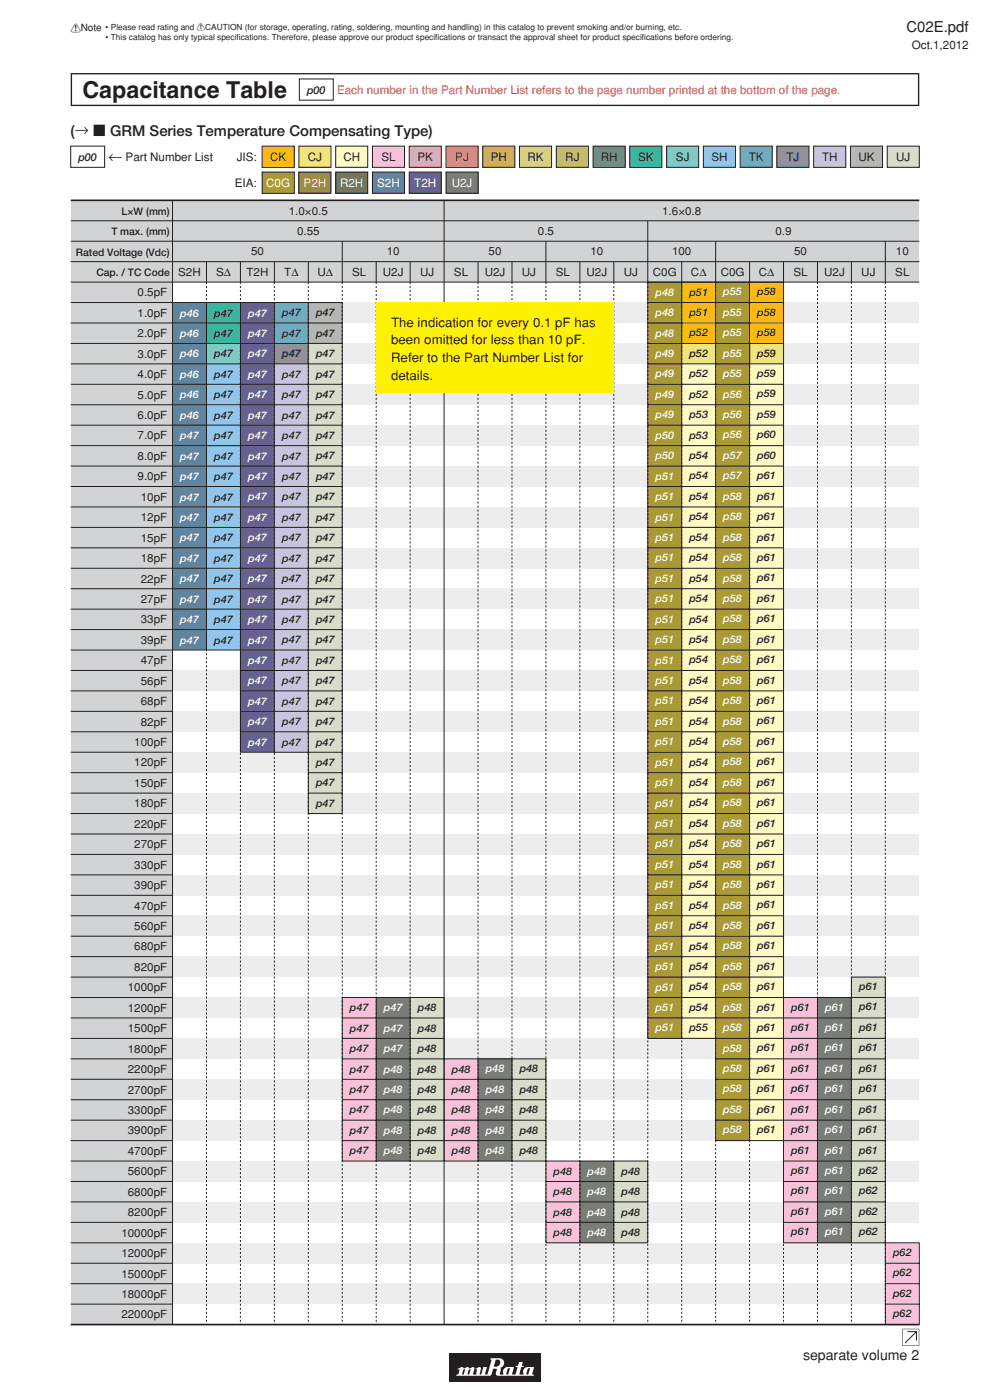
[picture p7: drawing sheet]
<svg xmlns="http://www.w3.org/2000/svg" width="210mm" height="297mm" viewBox="0 0 210 297" stroke-linecap="round" stroke-linejoin="round" font-family="sans-serif">
<defs><g id="words">
<text font-size="4.9" fill="#231f20" x="17.5" y="20.8">Capacitance Table</text>
<g font-size="3.2" fill="#231f20">
<text x="192.3" y="6.8">C02E.pdf</text>
<text x="15" y="28.7">(→ c GRM Series Temperature Compensating Type)</text>
</g>
<g font-size="3" fill="#231f20">
<text x="23" y="34.1">←</text>
<text x="170.3" y="288.6">separate volume 2</text>
</g>
<g font-size="2.7" fill="#231f20">
<text x="82.9" y="69.3">The indication for every 0.1 pF has</text>
<text x="82.9" y="73.1">been omitted for less than 10 pF.</text>
<text x="82.9" y="76.8">Refer to the Part Number List for</text>
<text x="82.9" y="80.5">details.</text>
</g>
<g font-size="2.5" fill="#231f20">
<text x="193.4" y="10.3">Oct.1,2012</text>
<text x="26.6" y="34.2">Part Number List</text>
<text x="50.2" y="34.2">JIS:</text>
<text x="57.3" y="34.1">CK</text>
<text x="65.3" y="34.1">CJ</text>
<text x="72.8" y="34.1">CH</text>
<text x="80.9" y="34.1">SL</text>
<text x="88.6" y="34.1">PK</text>
<text x="96.6" y="34.1">PJ</text>
<text x="104.1" y="34.1">PH</text>
<text x="111.9" y="34.1">RK</text>
<text x="119.9" y="34.1">RJ</text>
<text x="127.4" y="34.1">RH</text>
<text x="135.4" y="34.1">SK</text>
<text x="143.4" y="34.1">SJ</text>
<text x="150.9" y="34.1">SH</text>
<text x="158.8" y="34.1">TK</text>
<text x="166.8" y="34.1">TJ</text>
<text x="174.4" y="34.1">TH</text>
<text x="182.1" y="34.1">UK</text>
<text x="190.1" y="34.1">UJ</text>
<text x="49.8" y="39.7">EIA:</text>
</g>
<text font-size="2.5" fill="#ed1c2a" x="71.5" y="20">Each number in the Part Number List refers to the page number printed at the bottom of the page.</text>
<g font-size="2.5" fill="#fff">
<text x="56.5" y="39.6">C0G</text>
<text x="64.4" y="39.6">P2H</text>
<text x="72.1" y="39.6">R2H</text>
<text x="80" y="39.6">S2H</text>
<text x="87.9" y="39.6">T2H</text>
<text x="95.8" y="39.6">U2J</text>
</g>
<g font-size="2.4" fill="#231f20">
<text x="61.3" y="45.5">1.0×0.5</text>
<text x="140.5" y="45.5">1.6×0.8</text>
<text x="63" y="49.9">0.55</text>
<text x="114.1" y="49.9">0.5</text>
<text x="164.5" y="49.9">0.9</text>
<text x="37.8" y="58.5">S2H</text>
<text x="45.8" y="58.5">SΔ</text>
<text x="52.3" y="58.5">T2H</text>
<text x="53.2" y="54.2">50</text>
<text x="60.3" y="58.5">TΔ</text>
<text x="67.4" y="58.5">UΔ</text>
<text x="74.7" y="58.5">SL</text>
<text x="81.2" y="58.5">U2J</text>
<text x="82" y="54.2">10</text>
<text x="89.1" y="58.5">UJ</text>
<text x="96.3" y="58.5">SL</text>
<text x="102.8" y="58.5">U2J</text>
<text x="103.6" y="54.2">50</text>
<text x="110.7" y="58.5">UJ</text>
<text x="117.9" y="58.5">SL</text>
<text x="124.4" y="58.5">U2J</text>
<text x="125.2" y="54.2">10</text>
<text x="132.3" y="58.5">UJ</text>
<text x="138.5" y="58.5">C0G</text>
<text x="142.6" y="54.2">100</text>
<text x="146.6" y="58.5">CΔ</text>
<text x="152.9" y="58.5">C0G</text>
<text x="161" y="58.5">CΔ</text>
<text x="168.3" y="58.5">SL</text>
<text x="168.4" y="54.2">50</text>
<text x="174.8" y="58.5">U2J</text>
<text x="182.7" y="58.5">UJ</text>
<text x="189.9" y="58.5">SL</text>
<text x="190" y="54.2">10</text>
<text x="29.2" y="62.9">0.5pF</text>
<text x="29.2" y="67.2">1.0pF</text>
<text x="29.2" y="71.6">2.0pF</text>
<text x="29.2" y="75.9">3.0pF</text>
<text x="29.2" y="80.2">4.0pF</text>
<text x="29.2" y="84.6">5.0pF</text>
<text x="29.2" y="88.9">6.0pF</text>
<text x="29.2" y="93.2">7.0pF</text>
<text x="29.2" y="97.6">8.0pF</text>
<text x="29.2" y="101.9">9.0pF</text>
<text x="29.9" y="106.2">10pF</text>
<text x="29.9" y="110.6">12pF</text>
<text x="29.9" y="114.9">15pF</text>
<text x="29.9" y="119.2">18pF</text>
<text x="29.9" y="123.6">22pF</text>
<text x="29.9" y="127.9">27pF</text>
<text x="29.9" y="132.3">33pF</text>
<text x="29.9" y="136.6">39pF</text>
<text x="29.9" y="140.9">47pF</text>
<text x="29.9" y="145.3">56pF</text>
<text x="29.9" y="149.6">68pF</text>
<text x="29.9" y="153.9">82pF</text>
<text x="28.5" y="158.3">100pF</text>
<text x="28.5" y="162.6">120pF</text>
<text x="28.5" y="166.9">150pF</text>
<text x="28.5" y="171.3">180pF</text>
<text x="28.5" y="175.6">220pF</text>
<text x="28.5" y="179.9">270pF</text>
<text x="28.5" y="184.3">330pF</text>
<text x="28.5" y="188.6">390pF</text>
<text x="28.5" y="193">470pF</text>
<text x="28.5" y="197.3">560pF</text>
<text x="28.5" y="201.6">680pF</text>
<text x="28.5" y="206">820pF</text>
<text x="27.1" y="210.3">1000pF</text>
<text x="27.1" y="214.7">1200pF</text>
<text x="27.1" y="219">1500pF</text>
<text x="27.1" y="223.3">1800pF</text>
<text x="27.1" y="227.7">2200pF</text>
<text x="27.1" y="232">2700pF</text>
<text x="27.1" y="236.3">3300pF</text>
<text x="27.1" y="240.7">3900pF</text>
<text x="27.1" y="245">4700pF</text>
<text x="27.1" y="249.3">5600pF</text>
<text x="27.1" y="253.7">6800pF</text>
<text x="25.7" y="262.3">10000pF</text>
<text x="27.1" y="258">8200pF</text>
<text x="25.7" y="266.7">12000pF</text>
<text x="25.7" y="271">15000pF</text>
<text x="25.7" y="275.4">18000pF</text>
<text x="25.7" y="279.7">22000pF</text>
</g>
<g font-size="2.3" fill="#231f20">
<text x="65.1" y="19.8">p00</text>
<text x="16.6" y="34.1">p00</text>
</g>
<g font-size="2.2" fill="#231f20">
<text x="25.8" y="45.5">L×W (mm)</text>
<text x="23.6" y="49.9">T max. (mm)</text>
<text x="16.1" y="54.2">Rated Voltage (Vdc)</text>
<text x="20.4" y="58.5">Cap. / TC Code</text>
<text x="146.2" y="62.7">p51</text>
<text x="160.6" y="62.6">p58</text>
<text x="45.4" y="67.2">p47</text>
<text x="45.4" y="71.5">p47</text>
<text x="59.8" y="67.1">p47</text>
<text x="59.8" y="71.5">p47</text>
<text x="67" y="67.1">p47</text>
<text x="67" y="71.5">p47</text>
<text x="146.2" y="67">p51</text>
<text x="146.2" y="71.4">p52</text>
<text x="160.6" y="67">p58</text>
<text x="160.6" y="71.3">p58</text>
<text x="45.4" y="75.8">p47</text>
<text x="59.8" y="75.8">p47</text>
<text x="67" y="75.8">p47</text>
<text x="146.2" y="75.7">p52</text>
<text x="160.6" y="75.7">p59</text>
<text x="45.4" y="80.2">p47</text>
<text x="59.8" y="80.1">p47</text>
<text x="67" y="80.1">p47</text>
<text x="146.2" y="80">p52</text>
<text x="160.6" y="80">p59</text>
<text x="45.4" y="84.5">p47</text>
<text x="45.4" y="88.8">p47</text>
<text x="59.8" y="84.5">p47</text>
<text x="59.8" y="88.8">p47</text>
<text x="67" y="84.5">p47</text>
<text x="67" y="88.8">p47</text>
<text x="146.2" y="84.4">p52</text>
<text x="146.2" y="88.7">p53</text>
<text x="160.6" y="84.3">p59</text>
<text x="160.6" y="88.7">p59</text>
<text x="45.4" y="93.2">p47</text>
<text x="59.8" y="93.1">p47</text>
<text x="67" y="93.1">p47</text>
<text x="146.2" y="93">p53</text>
<text x="160.6" y="93">p60</text>
<text x="45.4" y="97.5">p47</text>
<text x="45.4" y="101.8">p47</text>
<text x="59.8" y="97.5">p47</text>
<text x="59.8" y="101.8">p47</text>
<text x="67" y="97.5">p47</text>
<text x="67" y="101.8">p47</text>
<text x="146.2" y="97.4">p54</text>
<text x="146.2" y="101.7">p54</text>
<text x="160.6" y="97.3">p60</text>
<text x="160.6" y="101.7">p61</text>
<text x="45.4" y="106.2">p47</text>
<text x="59.8" y="106.2">p47</text>
<text x="67" y="106.1">p47</text>
<text x="146.2" y="106.1">p54</text>
<text x="160.6" y="106">p61</text>
<text x="45.4" y="110.5">p47</text>
<text x="59.8" y="110.5">p47</text>
<text x="67" y="110.5">p47</text>
<text x="146.2" y="110.4">p54</text>
<text x="160.6" y="110.3">p61</text>
<text x="45.4" y="114.9">p47</text>
<text x="45.4" y="119.2">p47</text>
<text x="59.8" y="114.8">p47</text>
<text x="59.8" y="119.2">p47</text>
<text x="67" y="114.8">p47</text>
<text x="67" y="119.1">p47</text>
<text x="146.2" y="114.7">p54</text>
<text x="146.2" y="119.1">p54</text>
<text x="160.6" y="114.7">p61</text>
<text x="160.6" y="119">p61</text>
<text x="45.4" y="123.5">p47</text>
<text x="59.8" y="123.5">p47</text>
<text x="67" y="123.5">p47</text>
<text x="146.2" y="123.4">p54</text>
<text x="160.6" y="123.3">p61</text>
<text x="45.4" y="127.9">p47</text>
<text x="59.8" y="127.8">p47</text>
<text x="67" y="127.8">p47</text>
<text x="146.2" y="127.7">p54</text>
<text x="160.6" y="127.7">p61</text>
<text x="45.4" y="132.2">p47</text>
<text x="45.4" y="136.5">p47</text>
<text x="59.8" y="132.2">p47</text>
<text x="59.8" y="136.5">p47</text>
<text x="67" y="132.2">p47</text>
<text x="67" y="136.5">p47</text>
<text x="146.2" y="132.1">p54</text>
<text x="146.2" y="136.4">p54</text>
<text x="160.6" y="132">p61</text>
<text x="160.6" y="136.3">p61</text>
<text x="59.8" y="140.8">p47</text>
<text x="67" y="140.8">p47</text>
<text x="146.2" y="140.7">p54</text>
<text x="160.6" y="140.7">p61</text>
<text x="59.8" y="145.2">p47</text>
<text x="59.8" y="149.5">p47</text>
<text x="67" y="145.2">p47</text>
<text x="67" y="149.5">p47</text>
<text x="146.2" y="145.1">p54</text>
<text x="146.2" y="149.4">p54</text>
<text x="160.6" y="145">p61</text>
<text x="160.6" y="149.4">p61</text>
<text x="59.8" y="153.8">p47</text>
<text x="67" y="153.8">p47</text>
<text x="146.2" y="153.7">p54</text>
<text x="160.6" y="153.7">p61</text>
<text x="59.8" y="158.2">p47</text>
<text x="67" y="158.2">p47</text>
<text x="146.2" y="158.1">p54</text>
<text x="160.6" y="158">p61</text>
<text x="67" y="162.5">p47</text>
<text x="67" y="166.8">p47</text>
<text x="146.2" y="162.4">p54</text>
<text x="146.2" y="166.8">p54</text>
<text x="160.6" y="162.4">p61</text>
<text x="160.6" y="166.7">p61</text>
<text x="67" y="171.2">p47</text>
<text x="146.2" y="171.1">p54</text>
<text x="160.6" y="171">p61</text>
<text x="146.2" y="175.4">p54</text>
<text x="146.2" y="179.8">p54</text>
<text x="160.6" y="175.4">p61</text>
<text x="160.6" y="179.7">p61</text>
<text x="146.2" y="184.1">p54</text>
<text x="160.6" y="184">p61</text>
<text x="146.2" y="188.4">p54</text>
<text x="160.6" y="188.4">p61</text>
<text x="146.2" y="192.8">p54</text>
<text x="146.2" y="197.1">p54</text>
<text x="160.6" y="192.7">p61</text>
<text x="160.6" y="197">p61</text>
<text x="146.2" y="201.4">p54</text>
<text x="160.6" y="201.4">p61</text>
<text x="146.2" y="205.8">p54</text>
<text x="160.6" y="205.7">p61</text>
<text x="74.2" y="214.5">p47</text>
<text x="88.6" y="214.5">p48</text>
<text x="146.2" y="210.1">p54</text>
<text x="146.2" y="214.4">p54</text>
<text x="160.6" y="210.1">p61</text>
<text x="160.6" y="214.4">p61</text>
<text x="167.8" y="214.4">p61</text>
<text x="182.2" y="210">p61</text>
<text x="182.2" y="214.4">p61</text>
<text x="74.2" y="218.9">p47</text>
<text x="88.6" y="218.9">p48</text>
<text x="146.2" y="218.8">p55</text>
<text x="160.6" y="218.7">p61</text>
<text x="167.8" y="218.7">p61</text>
<text x="182.2" y="218.7">p61</text>
<text x="74.2" y="223.2">p47</text>
<text x="74.2" y="227.5">p47</text>
<text x="88.6" y="223.2">p48</text>
<text x="88.6" y="227.5">p48</text>
<text x="95.8" y="227.5">p48</text>
<text x="110.2" y="227.5">p48</text>
<text x="160.6" y="223.1">p61</text>
<text x="160.6" y="227.4">p61</text>
<text x="167.8" y="223.1">p61</text>
<text x="167.8" y="227.4">p61</text>
<text x="182.2" y="223">p61</text>
<text x="182.2" y="227.4">p61</text>
<text x="74.2" y="231.9">p47</text>
<text x="88.6" y="231.9">p48</text>
<text x="95.8" y="231.9">p48</text>
<text x="110.2" y="231.9">p48</text>
<text x="160.6" y="231.7">p61</text>
<text x="167.8" y="231.7">p61</text>
<text x="182.2" y="231.7">p61</text>
<text x="74.2" y="236.2">p47</text>
<text x="88.6" y="236.2">p48</text>
<text x="95.8" y="236.2">p48</text>
<text x="110.2" y="236.2">p48</text>
<text x="160.6" y="236.1">p61</text>
<text x="167.8" y="236.1">p61</text>
<text x="182.2" y="236">p61</text>
<text x="74.2" y="240.6">p47</text>
<text x="74.2" y="244.9">p47</text>
<text x="88.6" y="240.5">p48</text>
<text x="88.6" y="244.9">p48</text>
<text x="95.8" y="240.5">p48</text>
<text x="95.8" y="244.9">p48</text>
<text x="110.2" y="240.5">p48</text>
<text x="110.2" y="244.9">p48</text>
<text x="160.6" y="240.4">p61</text>
<text x="167.8" y="240.4">p61</text>
<text x="167.8" y="244.7">p61</text>
<text x="182.2" y="240.4">p61</text>
<text x="182.2" y="244.7">p61</text>
<text x="117.4" y="249.2">p48</text>
<text x="131.8" y="249.2">p48</text>
<text x="167.8" y="249.1">p61</text>
<text x="182.2" y="249">p62</text>
<text x="117.4" y="253.5">p48</text>
<text x="117.4" y="257.9">p48</text>
<text x="131.8" y="253.5">p48</text>
<text x="131.8" y="257.9">p48</text>
<text x="167.8" y="253.4">p61</text>
<text x="167.8" y="257.7">p61</text>
<text x="182.2" y="253.4">p62</text>
<text x="182.2" y="257.7">p62</text>
<text x="117.4" y="262.2">p48</text>
<text x="131.8" y="262.2">p48</text>
<text x="167.8" y="262.1">p61</text>
<text x="182.2" y="262.1">p62</text>
<text x="189.4" y="266.4">p62</text>
<text x="189.4" y="270.7">p62</text>
<text x="189.4" y="275.1">p62</text>
<text x="189.4" y="279.4">p62</text>
</g>
<g font-size="2.2" fill="#fff">
<text x="139" y="62.7">p48</text>
<text x="153.4" y="62.7">p55</text>
<text x="38.2" y="67.2">p46</text>
<text x="38.2" y="71.5">p46</text>
<text x="52.6" y="67.1">p47</text>
<text x="52.6" y="71.5">p47</text>
<text x="139" y="67.1">p48</text>
<text x="139" y="71.4">p48</text>
<text x="153.4" y="67">p55</text>
<text x="153.4" y="71.3">p55</text>
<text x="38.2" y="75.8">p46</text>
<text x="52.6" y="75.8">p47</text>
<text x="139" y="75.7">p49</text>
<text x="153.4" y="75.7">p55</text>
<text x="38.2" y="80.2">p46</text>
<text x="52.6" y="80.2">p47</text>
<text x="139" y="80.1">p49</text>
<text x="153.4" y="80">p55</text>
<text x="38.2" y="84.5">p46</text>
<text x="38.2" y="88.8">p46</text>
<text x="52.6" y="84.5">p47</text>
<text x="52.6" y="88.8">p47</text>
<text x="139" y="84.4">p49</text>
<text x="139" y="88.7">p49</text>
<text x="153.4" y="84.4">p56</text>
<text x="153.4" y="88.7">p56</text>
<text x="38.2" y="93.2">p47</text>
<text x="52.6" y="93.2">p47</text>
<text x="139" y="93.1">p50</text>
<text x="153.4" y="93">p56</text>
<text x="38.2" y="97.5">p47</text>
<text x="38.2" y="101.9">p47</text>
<text x="52.6" y="97.5">p47</text>
<text x="52.6" y="101.8">p47</text>
<text x="139" y="97.4">p50</text>
<text x="139" y="101.8">p51</text>
<text x="153.4" y="97.4">p57</text>
<text x="153.4" y="101.7">p57</text>
<text x="38.2" y="106.2">p47</text>
<text x="52.6" y="106.2">p47</text>
<text x="139" y="106.1">p51</text>
<text x="153.4" y="106">p58</text>
<text x="38.2" y="110.5">p47</text>
<text x="52.6" y="110.5">p47</text>
<text x="139" y="110.4">p51</text>
<text x="153.4" y="110.4">p58</text>
<text x="38.2" y="114.9">p47</text>
<text x="38.2" y="119.2">p47</text>
<text x="52.6" y="114.8">p47</text>
<text x="52.6" y="119.2">p47</text>
<text x="139" y="114.8">p51</text>
<text x="139" y="119.1">p51</text>
<text x="153.4" y="114.7">p58</text>
<text x="153.4" y="119">p58</text>
<text x="38.2" y="123.5">p47</text>
<text x="52.6" y="123.5">p47</text>
<text x="139" y="123.4">p51</text>
<text x="153.4" y="123.4">p58</text>
<text x="38.2" y="127.9">p47</text>
<text x="52.6" y="127.8">p47</text>
<text x="139" y="127.8">p51</text>
<text x="153.4" y="127.7">p58</text>
<text x="38.2" y="132.2">p47</text>
<text x="38.2" y="136.5">p47</text>
<text x="52.6" y="132.2">p47</text>
<text x="52.6" y="136.5">p47</text>
<text x="139" y="132.1">p51</text>
<text x="139" y="136.4">p51</text>
<text x="153.4" y="132">p58</text>
<text x="153.4" y="136.4">p58</text>
<text x="52.6" y="140.9">p47</text>
<text x="139" y="140.8">p51</text>
<text x="153.4" y="140.7">p58</text>
<text x="52.6" y="145.2">p47</text>
<text x="52.6" y="149.5">p47</text>
<text x="139" y="145.1">p51</text>
<text x="139" y="149.4">p51</text>
<text x="153.4" y="145.1">p58</text>
<text x="153.4" y="149.4">p58</text>
<text x="52.6" y="153.9">p47</text>
<text x="139" y="153.8">p51</text>
<text x="153.4" y="153.7">p58</text>
<text x="52.6" y="158.2">p47</text>
<text x="139" y="158.1">p51</text>
<text x="153.4" y="158.1">p58</text>
<text x="139" y="162.4">p51</text>
<text x="139" y="166.8">p51</text>
<text x="153.4" y="162.4">p58</text>
<text x="153.4" y="166.7">p58</text>
<text x="139" y="171.1">p51</text>
<text x="153.4" y="171.1">p58</text>
<text x="139" y="175.5">p51</text>
<text x="139" y="179.8">p51</text>
<text x="153.4" y="175.4">p58</text>
<text x="153.4" y="179.7">p58</text>
<text x="139" y="184.1">p51</text>
<text x="153.4" y="184.1">p58</text>
<text x="139" y="188.5">p51</text>
<text x="153.4" y="188.4">p58</text>
<text x="139" y="192.8">p51</text>
<text x="139" y="197.1">p51</text>
<text x="153.4" y="192.7">p58</text>
<text x="153.4" y="197.1">p58</text>
<text x="139" y="201.5">p51</text>
<text x="153.4" y="201.4">p58</text>
<text x="139" y="205.8">p51</text>
<text x="153.4" y="205.7">p58</text>
<text x="81.4" y="214.5">p47</text>
<text x="139" y="210.1">p51</text>
<text x="139" y="214.5">p51</text>
<text x="153.4" y="210.1">p58</text>
<text x="153.4" y="214.4">p58</text>
<text x="175" y="214.4">p61</text>
<text x="81.4" y="218.9">p47</text>
<text x="139" y="218.8">p51</text>
<text x="153.4" y="218.8">p58</text>
<text x="175" y="218.7">p61</text>
<text x="81.4" y="223.2">p47</text>
<text x="81.4" y="227.5">p48</text>
<text x="103" y="227.5">p48</text>
<text x="153.4" y="223.1">p58</text>
<text x="153.4" y="227.4">p58</text>
<text x="175" y="223">p61</text>
<text x="175" y="227.4">p61</text>
<text x="81.4" y="231.9">p48</text>
<text x="103" y="231.9">p48</text>
<text x="153.4" y="231.8">p58</text>
<text x="175" y="231.7">p61</text>
<text x="81.4" y="236.2">p48</text>
<text x="103" y="236.2">p48</text>
<text x="153.4" y="236.1">p58</text>
<text x="175" y="236.1">p61</text>
<text x="81.4" y="240.5">p48</text>
<text x="81.4" y="244.9">p48</text>
<text x="103" y="240.5">p48</text>
<text x="103" y="244.9">p48</text>
<text x="153.4" y="240.4">p58</text>
<text x="175" y="240.4">p61</text>
<text x="175" y="244.7">p61</text>
<text x="124.6" y="249.2">p48</text>
<text x="175" y="249.1">p61</text>
<text x="124.6" y="253.5">p48</text>
<text x="124.6" y="257.9">p48</text>
<text x="175" y="253.4">p61</text>
<text x="175" y="257.7">p61</text>
<text x="124.6" y="262.2">p48</text>
<text x="175" y="262.1">p61</text>
</g>
<text font-size="2.1" fill="#231f20" x="15" y="6.7">!Note</text>
<g font-size="1.8" fill="#231f20">
<text x="22.4" y="6.4">• Please read rating and !CAUTION (for storage, operating, rating, soldering, mounting and handling) in this catalog to prevent smoking and/or burning, etc.</text>
<text x="22.4" y="8.5">• This catalog has only typical specifcations. Therefore, please approve our product specif</text>
<text x="50.2" y="8.5">i</text>
<text x="92.3" y="8.5">i cations or transact the approval sheet for product specif</text>
<text x="136.2" y="8.5">i cations before ordering.</text>
</g>
</g></defs>
<g fill="#231f20">
<path d="M15 15.5v7h180v-7zM15.3 15.8h179.4v6.4h-179.4z"/>
<path d="M191.5 282h3.4v3.4h-3.4zM191.4 281.9v3.6h3.6v-3.6z"/>
</g>
<path d="M192.5 282.5h1.9v1.9M194.4 282.5l-2.4 2.4" fill="none" stroke="#231f20" stroke-width=".21"/>
<g fill="#ededee">
<path d="M36.6 64.2h158.4v4.3h-158.4z"/>
<path d="M36.6 72.9h158.4v4.3h-158.4z"/>
<path d="M36.6 81.5h158.4v4.4h-158.4z"/>
<path d="M36.6 90.2h158.4v4.3h-158.4z"/>
<path d="M36.6 98.9h158.4v4.3h-158.4z"/>
<path d="M36.6 107.5h158.4v4.4h-158.4z"/>
<path d="M36.6 116.2h158.4v4.4h-158.4z"/>
<path d="M36.6 124.9h158.4v4.3h-158.4z"/>
<path d="M36.6 133.6h158.4v4.3h-158.4z"/>
<path d="M36.6 142.2h158.4v4.4h-158.4z"/>
<path d="M36.6 150.9h158.4v4.3h-158.4z"/>
<path d="M36.6 159.6h158.4v4.3h-158.4z"/>
<path d="M36.6 168.3h158.4v4.3h-158.4z"/>
<path d="M36.6 176.9h158.4v4.4h-158.4z"/>
<path d="M36.6 185.6h158.4v4.3h-158.4z"/>
<path d="M36.6 194.3h158.4v4.3h-158.4z"/>
<path d="M36.6 202.9h158.4v4.4h-158.4z"/>
<path d="M36.6 211.6h158.4v4.4h-158.4z"/>
<path d="M36.6 220.3h158.4v4.3h-158.4z"/>
<path d="M36.6 229h158.4v4.3h-158.4z"/>
<path d="M36.6 237.6h158.4v4.4h-158.4z"/>
<path d="M36.6 246.3h158.4v4.3h-158.4z"/>
<path d="M36.6 255h158.4v4.3h-158.4z"/>
<path d="M36.6 263.7h158.4v4.3h-158.4z"/>
<path d="M36.6 272.3h158.4v4.4h-158.4z"/>
</g>
<g fill="#d1d3d4">
<path d="M15 42.5h21.6v238.6h-21.6z"/>
<path d="M36.6 42.5h158.4v17.3h-158.4z"/>
</g>
<path d="M43.8 64.2h7.2v8.7h-7.2z" fill="#38bb9c"/>
<path d="M43.8 72.9h7.2v4.3h-7.2z" fill="#7cccbf"/>
<path d="M43.8 77.2h7.2v60.7h-7.2z" fill="#92c5eb"/>
<path d="M36.6 64.2h7.2v73.7h-7.2z" fill="#62859f"/>
<path d="M58.2 64.2h7.2v8.7h-7.2z" fill="#5da9dd"/>
<path d="M58.2 72.9h7.2v4.3h-7.2z" fill="#8781bd"/>
<path d="M58.2 77.2h7.2v82.4h-7.2z" fill="#c7c4e2"/>
<path d="M51 64.2h7.2v95.4h-7.2z" fill="#666190"/>
<path d="M65.4 64.2h7.2v8.7h-7.2z" fill="#b5baaf"/>
<path d="M65.4 72.9h7.2v99.7h-7.2z" fill="#d8dccb"/>
<path d="M72.6 211.6h7.2v34.7h-7.2z" fill="#f8c1d9"/>
<path d="M87 211.6h7.2v34.7h-7.2z" fill="#d8dccb"/>
<path d="M79.8 211.6h7.2v34.7h-7.2z" fill="#787e76"/>
<path d="M94.2 224.6h7.2v21.7h-7.2z" fill="#f8c1d9"/>
<path d="M108.6 224.6h7.2v21.7h-7.2z" fill="#d8dccb"/>
<path d="M101.4 224.6h7.2v21.7h-7.2z" fill="#787e76"/>
<path d="M115.8 246.3h7.2v17.4h-7.2z" fill="#f8c1d9"/>
<path d="M130.2 246.3h7.2v17.4h-7.2z" fill="#d8dccb"/>
<path d="M123 246.3h7.2v17.4h-7.2z" fill="#787e76"/>
<path d="M144.6 59.8h7.2v13.1h-7.2z" fill="#fdb813"/>
<path d="M137.4 59.8h7.2v160.5h-7.2z" fill="#aa9a35"/>
<path d="M159 59.8h7.2v13.1h-7.2z" fill="#fdb813"/>
<g fill="#ffe84f">
<path d="M144.6 72.9h7.2v4.3h-7.2z"/>
<path d="M159 72.9h7.2v4.3h-7.2z"/>
</g>
<g fill="#fffac2">
<path d="M144.6 77.2h7.2v143.1h-7.2z"/>
<path d="M159 77.2h7.2v164.8h-7.2z"/>
</g>
<path d="M151.8 59.8h7.2v182.2h-7.2z" fill="#aa9a35"/>
<path d="M166.2 211.6h7.2v52.1h-7.2z" fill="#f8c1d9"/>
<path d="M180.6 207.3h7.2v56.4h-7.2z" fill="#d8dccb"/>
<path d="M173.4 211.6h7.2v52.1h-7.2z" fill="#787e76"/>
<path d="M187.8 263.7h7.2v17.3h-7.2z" fill="#f8c1d9"/>
<path d="M55.6 31h6.8v4.5h-6.8z" fill="#fdb813"/>
<path d="M63.4 36.5h6.8v4.5h-6.8z" fill="#b56131"/>
<path d="M71.2 36.5h6.8v4.5h-6.8z" fill="#4e914d"/>
<path d="M79 36.5h6.8v4.5h-6.8z" fill="#62859f"/>
<path d="M86.8 36.5h6.8v4.5h-6.8z" fill="#666190"/>
<path d="M94.6 36.5h6.8v4.5h-6.8z" fill="#787e76"/>
<path d="M63.4 31h6.8v4.5h-6.8z" fill="#ffe84f"/>
<path d="M71.2 31h6.8v4.5h-6.8z" fill="#fffac2"/>
<path d="M79 31h6.8v4.5h-6.8z" fill="#f8c1d9"/>
<path d="M86.8 31h6.8v4.5h-6.8z" fill="#f287b7"/>
<path d="M94.6 31h6.8v4.5h-6.8z" fill="#f9aa8f"/>
<path d="M102.4 31h6.8v4.5h-6.8z" fill="#f58345"/>
<path d="M110.2 31h6.8v4.5h-6.8z" fill="#d1e39a"/>
<path d="M118 31h6.8v4.5h-6.8z" fill="#bace73"/>
<path d="M125.8 31h6.8v4.5h-6.8z" fill="#6dc067"/>
<path d="M133.6 31h6.8v4.5h-6.8z" fill="#38bb9c"/>
<path d="M141.4 31h6.8v4.5h-6.8z" fill="#7cccbf"/>
<path d="M149.2 31h6.8v4.5h-6.8z" fill="#92c5eb"/>
<path d="M157 31h6.8v4.5h-6.8z" fill="#5da9dd"/>
<path d="M164.8 31h6.8v4.5h-6.8z" fill="#8781bd"/>
<path d="M172.6 31h6.8v4.5h-6.8z" fill="#c7c4e2"/>
<path d="M180.4 31h6.8v4.5h-6.8z" fill="#b5baaf"/>
<path d="M188.2 31h6.8v4.5h-6.8z" fill="#d8dccb"/>
<path d="M55.6 36.5h6.8v4.5h-6.8z" fill="#aa9a35"/>
<path d="M15 42.5h180M15 281h180" fill="none" stroke="#231f20" stroke-width=".35"/>
<g fill="none" stroke="#231f20" stroke-width=".21">
<path d="M55.6 31h6.8v4.5h-6.8zM55.6 36.5h6.8v4.5h-6.8zM63.4 31h6.8v4.5h-6.8zM63.4 36.5h6.8v4.5h-6.8zM71.2 36.5h6.8v4.5h-6.8zM71.2 31h6.8v4.5h-6.8zM79 31h6.8v4.5h-6.8zM79 36.5h6.8v4.5h-6.8zM86.8 36.5h6.8v4.5h-6.8zM86.8 31h6.8v4.5h-6.8zM94.6 36.5h6.8v4.5h-6.8zM94.6 31h6.8v4.5h-6.8z"/>
<path d="M102.4 31h6.8v4.5h-6.8zM110.2 31h6.8v4.5h-6.8zM118 31h6.8v4.5h-6.8zM125.8 31h6.8v4.5h-6.8zM133.6 31h6.8v4.5h-6.8zM141.4 31h6.8v4.5h-6.8zM149.2 31h6.8v4.5h-6.8zM157 31h6.8v4.5h-6.8zM164.8 31h6.8v4.5h-6.8zM172.6 31h6.8v4.5h-6.8zM180.4 31h6.8v4.5h-6.8zM188.2 31h6.8v4.5h-6.8z"/>
<path d="M15 46.8h180M15 51.2h180M15 55.5h180M15 59.8h180M36.6 42.5v238.5M94.2 59.8v221.2M15 64.2h21.6M15 68.5h21.6M15 72.9h21.6M15 77.2h21.6M15 81.5h21.6M15 85.9h21.6"/>
<path d="M15 90.2h21.6M15 94.5h21.6M15 98.9h21.6M15 103.2h21.6M15 107.5h21.6M15 111.9h21.6M15 116.2h21.6M15 120.6h21.6M15 124.9h21.6M15 129.2h21.6M15 133.6h21.6M15 137.9h21.6"/>
<path d="M15 142.2h21.6M15 146.6h21.6M15 150.9h21.6M15 155.2h21.6M15 159.6h21.6M15 163.9h21.6M15 168.3h21.6M15 172.6h21.6M15 176.9h21.6M15 181.3h21.6M15 185.6h21.6M15 189.9h21.6"/>
<path d="M15 194.3h21.6M15 198.6h21.6M15 202.9h21.6M15 207.3h21.6M15 211.6h21.6M15 216h21.6M15 220.3h21.6M15 224.6h21.6M15 229h21.6M15 233.3h21.6M15 237.6h21.6M15 242h21.6"/>
<path d="M15 246.3h21.6M15 250.6h21.6M15 255h21.6M15 259.3h21.6M15 263.7h21.6M15 268h21.6M15 272.3h21.6M15 276.7h21.6"/>
</g>
<g fill="none" stroke="#231f20" stroke-width=".21" stroke-dasharray=".4 .4" stroke-linecap="butt">
<path d="M43.8 59.8v221.2M51 59.8v221.2M58.2 59.8v221.2M65.4 59.8v221.2M72.6 59.8v221.2M79.8 59.8v221.2M87 59.8v221.2M101.4 59.8v221.2M108.6 59.8v221.2M115.8 59.8v221.2M123 59.8v221.2M130.2 59.8v221.2"/>
<path d="M137.4 59.8v221.2M144.6 59.8v221.2M151.8 59.8v221.2M159 59.8v221.2M166.2 59.8v221.2M173.4 59.8v221.2M180.6 59.8v221.2M187.8 59.8v221.2"/>
</g>
<path d="M15 31h7.2v4.5h-7.2z" fill="#fff"/>
<path d="M15 31h7.2v4.5h-7.2z" fill="none" stroke="#231f20" stroke-width=".21"/>
<path d="M63.5 16.7h7.2v4.5h-7.2z" fill="#fff"/>
<g fill="none" stroke="#231f20" stroke-width=".21">
<path d="M63.5 16.7h7.2v4.5h-7.2zM43.8 55.5v4.3M51 55.5v4.3M58.2 55.5v4.3M65.4 55.5v4.3M72.6 51.2v8.6M79.8 55.5v4.3M87 55.5v4.3M94.2 42.5v17.3M101.4 55.5v4.3M108.6 55.5v4.3M115.8 51.2v8.6"/>
<path d="M123 55.5v4.3M130.2 55.5v4.3M137.4 46.8v173.5h50.4M137.4 59.8h28.8M144.6 55.5v164.8M151.8 51.2v190.8h36M159 55.5v186.5M166.2 55.5v208.2h28.8v17.3h-7.2v-73.7h-7.2v56.4M173.4 55.5v4.3M180.6 55.5v4.3M187.8 51.2v8.6M36.6 64.2h36v108.4h-7.2v-108.4"/>
<path d="M36.6 68.5h36M36.6 72.9h36M36.6 77.2h36M43.8 64.2v73.7M51 64.2v95.4h21.6M58.2 64.2v95.4M137.4 64.2h28.8M137.4 68.5h28.8M137.4 72.9h28.8M137.4 77.2h28.8M36.6 81.5h36M36.6 85.9h36"/>
<path d="M36.6 90.2h36M36.6 94.5h36M36.6 98.9h36M137.4 81.5h28.8M137.4 85.9h28.8M137.4 90.2h28.8M137.4 94.5h28.8M137.4 98.9h28.8M36.6 103.2h36M36.6 107.5h36M36.6 111.9h36M36.6 116.2h36"/>
<path d="M137.4 103.2h28.8M137.4 107.5h28.8M137.4 111.9h28.8M137.4 116.2h28.8M36.6 120.6h36M36.6 124.9h36M36.6 129.2h36M36.6 133.6h36M36.6 137.9h36M137.4 120.6h28.8M137.4 124.9h28.8M137.4 129.2h28.8"/>
<path d="M137.4 133.6h28.8M137.4 137.9h28.8M51 142.2h21.6M51 146.6h21.6M51 150.9h21.6M51 155.2h21.6M137.4 142.2h28.8M137.4 146.6h28.8M137.4 150.9h28.8M137.4 155.2h28.8M137.4 159.6h28.8M65.4 163.9h7.2"/>
<path d="M65.4 168.3h7.2M137.4 163.9h28.8M137.4 168.3h28.8M137.4 172.6h28.8M137.4 176.9h28.8M137.4 181.3h28.8M137.4 185.6h28.8M137.4 189.9h28.8M137.4 194.3h28.8M137.4 198.6h28.8M72.6 216h21.6M79.8 211.6v34.7"/>
<path d="M87 211.6v34.7M137.4 202.9h28.8M137.4 207.3h28.8M137.4 211.6h50.4M137.4 216h50.4M173.4 211.6v52.1M72.6 224.6h43.2v39.1h21.6v-17.4h-64.8v-34.7h21.6v34.7M72.6 220.3h21.6M72.6 229h43.2M72.6 233.3h43.2M72.6 237.6h43.2M101.4 224.6v21.7"/>
<path d="M108.6 224.6v21.7M151.8 224.6h36M151.8 229h36M151.8 233.3h36M151.8 237.6h36M72.6 242h43.2M115.8 250.6h21.6M115.8 255h21.6M115.8 259.3h21.6M123 246.3v17.4M130.2 246.3v17.4M166.2 246.3h21.6"/>
<path d="M166.2 250.6h21.6M166.2 255h21.6M166.2 259.3h21.6M187.8 268h7.2M187.8 272.3h7.2M187.8 276.7h7.2"/>
</g>
<path d="M79.8 64.2h50.4v19.1h-50.4z" fill="#fff200"/>
<path d="M95.3 287h19.4v6h-19.4z" fill="#231f20"/>
<path d="M106.8 291.5h.1" fill="none" stroke="#231f20" stroke-width=".21"/>
<path d="M97.1 290.4l.9-.4 .5 .3-.5 1.1 .2 .2 .2-.1 .3-1h-.2v-.2l.8-.3 .2 .3h.2l-.3 .3-.2 .8 .2 .2 .2-.1 .2-1h-.2l.1-.2 .8-.3 .1 .4-.3 1.1 .2 .1h.5l.2-1.1h-.3v-.1l.8-.4 .3 .3-.3 1.1 .2 .2 .2-.1 .4-1.5h.7l-.3 1.5 .3 .1 .2-.1 .9-3-.3-.1 .1-.2 1.9-.1a1.05 1.05 0 0 1 .9 1 1.05 1.05 0 0 1-.8 1.1l.1 .4-.2 1 .8-.1a1.03 1.03 0 0 1 .9-1.5l1.3 .1-.2 .6h-.7v-.5l-.4 .2-.3 1.2h.4l.3-.9h.7l-.2 .8 .6 .1 .2-.1 .4-1.4-.4-.1v-.2l.5-.1 .2-.8 .8 .1-.2 .7 .4 .2-.5 .1-.4 1.5 .1 .1 .8-.1a1.03 1.03 0 0 1 .9-1.5l1.3 .1-.2 .5h-.7v-.4l-.4 .2-.3 1.2h.3l.4-1h.7l-.2 .9 .4 .1-.1 .2-7.4 .1a.48 .48 0 0 1-.6-.6l.2-.8-.5-.1 .1-.5h.2a.77 .77 0 0 0 .9-.7 .77 .77 0 0 0-.9-.7l-.5 1.4h.3l-.1 .5h-.3l-.3 1.2-.3 .2-7.2 .1v-.3l.4-.1 .3-1-.4 .1z" fill="#fff"/>
<use href="#words"/>
</svg>
